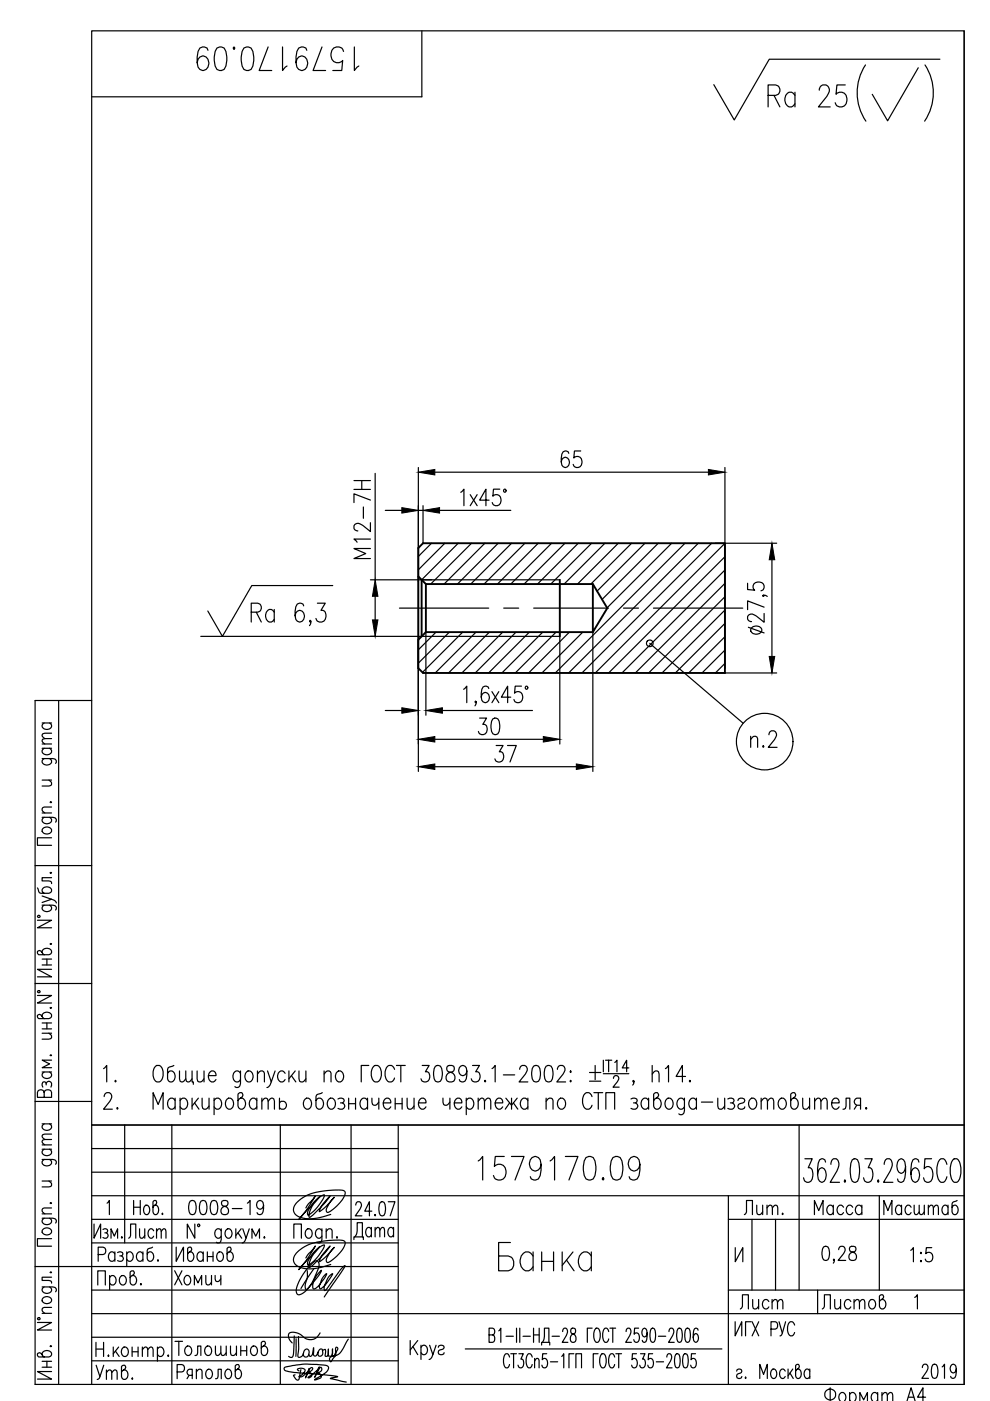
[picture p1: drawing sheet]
<svg xmlns="http://www.w3.org/2000/svg" width="210mm" height="297mm" viewBox="0 0 210 297" stroke-linecap="round" stroke-linejoin="round" font-family="sans-serif">
<defs><g id="words">
<text font-size="10.1" x="104.4" y="270.6">Банка</text>
<g font-size="8.8">
<text x="40.6" y="16.2">1579170.09</text>
<text x="100.2" y="251.5">1579170.09</text>
</g>
<text font-size="8.4" x="161.6" y="24">Ra 25</text>
<text font-size="7.9" x="163.7" y="135.8" transform="rotate(-90 163.7 135.8)">27,5</text>
<g font-size="7.1">
<text x="79.4" y="119.6" transform="rotate(-90 79.4 119.6)">М12-7Н</text>
<text x="100.2" y="157">30</text>
<text x="158" y="159.8">п.2</text>
<text x="73.7" y="263.9">Дата</text>
</g>
<g font-size="6.6">
<text x="117.8" y="100.2">65</text>
<text x="103.7" y="162.6">37</text>
<text x="26.1" y="263.9">Лист</text>
<text x="36" y="268.8">Иванов</text>
<text x="35.6" y="273.8">Хомич</text>
<text x="19" y="293.9">Утв.</text>
</g>
<g font-size="6.2">
<text x="38.8" y="258.6">0008-19</text>
<text x="156.6" y="258.6">Лит.</text>
<text x="171.4" y="258.6">Масса</text>
<text x="186.3" y="258.6">Масштаб</text>
<text x="155.6" y="278.7">Лист</text>
<text x="173.2" y="278.7">Листов</text>
<text x="36" y="288.6">Толошинов</text>
<text x="36.3" y="293.5">Ряполов</text>
</g>
<text font-size="5.7" x="173.6" y="298.1">Фоpмат А4</text>
</g></defs>
<g fill="none" stroke="#000" stroke-width=".25">
<path d="M89.4 6.5v14h-70M183.5 13.8a10.7 10.7 0 0 0 .1 11.9M194.7 14.4l-6.5 11.2-3.3-5.6M196.1 13.8a10.7 10.7 0 0 1-.1 11.9M199.3 12.6h-36.2l-7.4 12.8-4.4-7.5M204.4 6.5v287M88.7 99.1v64.5M153.7 99.1v42.6M79.5 100.4v22.5M81.7 108.2h3.5M88.7 108.2h1M89.7 107.2v8"/>
<path d="M91.5 115.2l-2.8 2.8M92.2 100.1h58M93.2 108.2h15.1M94.3 115.2l-5.6 5.6M97.2 115.2l-7.8 7.7M97.7 104.4l.7-.7v3.5M99.7 104.9l1.5 2.3M100 115.2l-8.7 8.6M101.2 104.9l-1.5 2.3M102.8 115.2l-8.6 8.6M103.7 106h-2l1.3-2.3v3.5M105.6 115.2l-8.6 8.6"/>
<path d="M106 103.7h-1.4l-.1 1.5a1.01 1.01 0 0 1 1.3-.2 1.01 1.01 0 0 1 .4 1.2 .95 .95 0 0 1-.8 1 .95 .95 0 0 1-1-.7M108.5 115.2l-8.7 8.6M111.3 115.2l-8.7 8.6M114.1 115.2l-8.6 8.6M116.9 115.2l-8.6 8.6M119.8 115.2l-8.7 8.6M122.6 115.2l-8.6 8.6M125.4 115.2l-8.6 8.6M128.3 115.2l-8.7 8.6M131.1 115.2l-8.7 8.6M133.9 115.2l-8.6 8.6M136.7 115.2l-10.1 10.1"/>
<path d="M139.6 115.2l-11.9 11.9M142.4 115.2l-13.7 13.7M145.2 115.2l-27.5 27.5M148.1 115.2l-27.5 27.5M150.9 115.2l-27.5 27.5M151.7 115.2h13M153.7 115.2l-27.5 27.5M153.7 118l-24.7 24.7M163.7 118.7v20.5M42.6 134.9h76.1M53.3 129.8h1.3a.97 .97 0 0 0 .8-1 .97 .97 0 0 0-.8-.9h-1.3v4M54.3 129.8l1.1 2.1"/>
<path d="M58.1 129.8l-.6-.6a1.37 1.37 0 0 0-1.2 1 1.37 1.37 0 0 0 .5 1.5l.3 .2h.4l.6-.6M58.1 129.2v2.7M64.4 128.5l-.2-.4-.4-.2-.8 .2a4.4 4.4 0 0 0-.3 3.2 .9 .9 0 0 0 .9 .6 .9 .9 0 0 0 .8-.6 1.25 1.25 0 0 0-.9-1.9l-.5 .2-.3 .4-.1 .6M65.9 131.7l-.1 .2-.2-.2 .2-.2a.86 .86 0 0 1-.2 1.1M67.3 127.9h1.7l-.9 1.5h.4a1.26 1.26 0 0 1 .5 1.8 1.26 1.26 0 0 1-1.9 .3l-.1-.4M70.5 124.1h-17.1l-6.2 10.8-3.1-5.4M78.5 122.9h40.2M79.5 126.4v5M84.7 128.9h18.9M90.3 134v17.6M92.4 134l-3.7 3.8M95.3 134l-6.6 6.6"/>
<path d="M98.1 134l-8.5 8.6M100.9 134l-8.6 8.7M103.8 134l-8.7 8.7M106.6 134l-8.7 8.7M106.8 128.9h3.2M109.4 134l-8.6 8.7M112.2 134l-8.6 8.7M113.1 128.9h15.9M115.1 134l-8.7 8.7M117.9 134l-8.6 8.7M118.7 134v23.8M120.7 134l-8.6 8.7"/>
<path d="M123.6 134l-8.7 8.7M125.7 134v29.6M132.2 128.9h3.2M137.8 136.4l19.8 16.9M138.5 128.9h19M153.7 120.9l-21.8 21.8M153.7 123.7l-19 19M153.7 126.5l-16.2 16.2M153.7 129.3l-13.3 13.4M153.7 132.2l-10.5 10.5M153.7 135l-7.7 7.7M153.7 137.8l-4.9 4.9"/>
<path d="M8.9 158.7h2M8.9 157.7h2M8.9 153.3h2M9.4 158.7l-.3 .2a.8 .8 0 0 0 .1 .9 .8 .8 0 0 0 .9 .2l.7-.3a.65 .65 0 0 0-.3-1M9.4 153.3a.66 .66 0 0 0-.5 .6 .66 .66 0 0 0 .5 .6 .91 .91 0 0 0 1.1 .1 .91 .91 0 0 0 .3-1.1l-.3-.2M10.9 156.6l-1.8 .1-.2 .5 .6 .5M10.9 155.5l-1.8 .1-.2 .4 .6 .6M12.4 148.5v145M19.4 148.5h-12v145h197M81.7 150.6h3.5M92.2 156.7h23M93.8 150.6h19.1"/>
<path d="M98.3 146.1l.7-.6v3.5M101 148.8l-.2 .2-.1-.2 .1-.2a.74 .74 0 0 1-.1 1M103.6 146a.75 .75 0 0 0-1.2-.4 3.3 3.3 0 0 0 0 3.2 .77 .77 0 0 0 1.2-.3 1 1 0 0 0 0-1.2 1 1 0 0 0-1.2-.3l-.4 .8M104.3 146.6l1.5 2.4M105.8 146.6l-1.5 2.4M108.3 147.8h-2l1.3-2.3v3.5M110.6 145.5h-1.4l-.1 1.5a1.02 1.02 0 0 1 1.3-.2 1.02 1.02 0 0 1 .4 1.2 .95 .95 0 0 1-.8 1 .95 .95 0 0 1-1-.7M153.7 140.7l-2 2h13M8.9 173.3l2.8 .1a.58 .58 0 0 1 .1 .9M8.9 160.8l2.8 .1a.58 .58 0 0 1 .1 1M8.9 172.4h2M8.9 165.4h2"/>
<path d="M9.1 175.7a1.06 1.06 0 0 1 1.1-.3 1.06 1.06 0 0 1 .7 .9 1.06 1.06 0 0 1-1.1 .5 1.06 1.06 0 0 1-.9-.9zM9.4 173.3l-.2 .1a.58 .58 0 0 0-.1 .9 1.06 1.06 0 0 0 1.1 .3 1.06 1.06 0 0 0 .7-.9l-.4-.4M9.4 160.8l-.2 .1a.58 .58 0 0 0-.1 1 1.06 1.06 0 0 0 1.1 .3 1.06 1.06 0 0 0 .7-.9l-.4-.5M10.4 165.4l.5 .6-.1 .5-1.9 .2M10.6 170.1l.2-.1 .1 .1-.1 .1zM10.9 177.6h-3v1.6h3M10.9 171.1l-1.8 .1-.2 .6 .6 .6M92.2 162.6h30M7.4 183.5h12M7.9 195.1h3l-3 1.6h3M7.9 188.3l.5 1 2 .1a.65 .65 0 0 0 .6-.6 .65 .65 0 0 0-.5-.7 .91 .91 0 0 0-1.1 0 .91 .91 0 0 0-.3 1.1l.3 .2M8 194.1h.4v.4h-.4z"/>
<path d="M8.9 191.9l2.8 .1a.58 .58 0 0 1 .1 .9M8.9 190l2 .7-2 .6M9.4 191.9l-.2 .1a.58 .58 0 0 0-.1 .9 1.06 1.06 0 0 0 1.1 .4 1.06 1.06 0 0 0 .7-.9l-.4-.5M10.6 185.1l.2-.2 .1 .2-.1 .1zM10.9 190.7l.6 .2 .4 .5M10.9 186.1h-2v.7l1.9 .1 .1 .4M7.4 208.5h12M7.9 211.1h3l-3 1.6h3M8 210.1h.4v.3h-.4zM8.9 202a1 1 0 0 1 1-1 1 1 0 0 1 1 1l-.5 .4h-2.2l-.3-.3v-.4l.5-.2 .2 .1 .8 .8M8.9 215.5a1 1 0 0 1 1-.9 1 1 0 0 1 1 .9l-.5 .5h-2.2l-.3-.4v-.3l.5-.2 .2 .1 .8 .8M8.9 203.3h2"/>
<path d="M8.9 204.6h2M8.9 219.1h2M8.9 216.9h2M8.9 218.1h2M9.9 203.3v1.3M9.9 216.9v1.2M10.4 219.1l.5 .5-.1 .6-1.9 .1M10.6 200.1l.2-.1 .1 .1-.1 .2zM10.6 213.7h.3l-.1 .1zM10.9 205.5h-3l3 1.6h-3M7.4 233.5h12M8.9 238.3h2"/>
<path d="M8.9 227.3h2M9.4 238.3l-.5 .4a1 1 0 0 0 1 1 1 1 0 0 0 1-1l-.4-.4M9.4 231.6a.73 .73 0 0 0-.7-.6 .73 .73 0 0 0-.8 .6v1.1h3v-1.1a.81 .81 0 0 0-.8-.6 .81 .81 0 0 0-.7 .6v1.1M9.4 227.3l-.3 .2a.8 .8 0 0 0 .1 .9 .8 .8 0 0 0 .9 .3l.7-.4a.65 .65 0 0 0-.3-1M9.8 229.7a.59 .59 0 0 1 .6-.5 .59 .59 0 0 1 .5 .5l-.1 .8M9.8 230l-.1-.5-.3-.2a.71 .71 0 0 0-.3 1.2M10.6 223.7l.2-.1 .1 .1zM10.9 224.8h-2l1.6 .8-1.6 .8h2M19.4 238.5h185M22 226.6l.6-.7v3.5M22.1 232.5l.3-.7 .2-.1h.6a1.09 1.09 0 0 1 .1 1.8l-1.3 1.7h1.8M24.5 229.1l.1 .1-.1 .2-.1-.2z"/>
<path d="M24.9 234.8l.1 .2-.1 .2-.1-.2zM26.4 238.5v25M32.5 235.2v-3.5l1 2.5 1.1-2.5v3.5M33 226.1l.3-.2a1.16 1.16 0 0 1 1.3 1.3 2.08 2.08 0 0 1-.8 2.2 1.16 1.16 0 0 1-1.3-1.3 2.39 2.39 0 0 1 .5-2zM36.4 238.5v55M36.9 225.9l-1.2 .5-.2 .3v2a.75 .75 0 0 0 .7 .7 .75 .75 0 0 0 .8-.5 1.16 1.16 0 0 0-.9-1.8l-.6 .5M37.1 233.3a.77 .77 0 0 0-.7-.5 .77 .77 0 0 0-.7 .5 1.16 1.16 0 0 0 .9 1.9l.5-.5M37.1 232.8v2.4M38.1 227.1l.1 2.1 .5 .2 .7-.7M38.2 233.3l.5-.5a1.2 1.2 0 0 1 1.1 .9 1.2 1.2 0 0 1-.4 1.3 .75 .75 0 0 1-1.2-.3M38.2 232.8v3.5M39.4 227.1l.1 2.1 .6 .2 .6-.7"/>
<path d="M40.7 227.1v2.3h.3v.5M40.7 232.8v2.4M41.3 233.8l.9 1.4M41.8 227.1l.1 2.1 .7 .2 .7-.7M42.1 232.8l-1.4 1.7M42.9 232.8l.1 2.2 .7 .2 .6-.7M43.3 227.1v2.3M44.2 228.1h1.6a.78 .78 0 0 0-.5-1 .78 .78 0 0 0-1 .5 1.16 1.16 0 0 0 1 1.8l.5-.5M44.3 232.8v2.4M45.4 233.3l.5-.5a1.2 1.2 0 0 1 1.1 .9 1.2 1.2 0 0 1-.4 1.3 .74 .74 0 0 1-1.2-.3M45.4 232.8v3.5M48.2 233a.74 .74 0 0 1 1.2 .3 1.16 1.16 0 0 1-.9 1.9 1.38 1.38 0 0 1-.3-2.2z"/>
<path d="M51 227.6a.78 .78 0 0 0-.7-.6 .78 .78 0 0 0-.8 .6 1.16 1.16 0 0 0 1 1.8l.5-.5M51 227.1v2.6l-.1 .5-.4 .4-.7-.2M51 232.8a1.2 1.2 0 0 1 1.1 .9 1.2 1.2 0 0 1-.4 1.3l-.3 .2a.77 .77 0 0 1-.9-.7v-2.5l.4-.3h.4l.2 .5-.1 .3-.9 .8M52.3 227.2a.74 .74 0 0 1 1.2 .4 1.16 1.16 0 0 1-.9 1.8 1.36 1.36 0 0 1-.3-2.2zM54.5 233.3l-.6-.5a1.18 1.18 0 0 0-1 .8 1.18 1.18 0 0 0 .2 1.2l.2 .2a.74 .74 0 0 0 1.2-.3M54.5 232.8v2.4M54.6 227.7l.7-.6 .6 .1 .2 .4v1.8M54.6 227.1v2.3M55.5 233.5l.7-.7 .5 .2 .2 2.2M55.5 232.8v2.4M56.7 227.1l.8 2.3 .8-2.3M56.9 233.5l.6-.7 .6 .2 .1 2.2"/>
<path d="M57.5 229.4l-.5 1-.4 .2M59.3 233.8a.86 .86 0 0 1 1.3 .1 .86 .86 0 0 1-.4 1.3h-.5l-.4-.4M59.3 232.8v2.4M59.4 238.5v55M60.5 227.6a.77 .77 0 0 0-.8-.6 .77 .77 0 0 0-.7 .6 1.16 1.16 0 0 0 .9 1.8l.6-.5M61.3 227.1v2.3M61.8 228.1l.9 1.3M62.6 227.1l-1.3 1.6M63.4 227.1l.1 2.1 .7 .2 .7-.7M64.7 233l.3-.2a1.2 1.2 0 0 1 1.1 .9 1.2 1.2 0 0 1-.4 1.3 .75 .75 0 0 1-1.2-.3 1.5 1.5 0 0 1 .2-1.7zM64.9 227.1v2.3M68.3 231.7l-1.2 .5-.1 .3v2a.75 .75 0 0 0 .7 .7 .75 .75 0 0 0 .8-.5 1.18 1.18 0 0 0-1-1.9l-.5 .5"/>
<path d="M68.7 227.7l.7-.6 .7 .1 .1 .4v1.8M68.7 227.1v2.3M69.8 233l.3-.2a1.2 1.2 0 0 1 1.1 .9 1.2 1.2 0 0 1-.5 1.3 .74 .74 0 0 1-1.2-.3 1.47 1.47 0 0 1 .3-1.7zM71.5 227.2a.74 .74 0 0 1 1.2 .4 1.16 1.16 0 0 1-.9 1.8 1.36 1.36 0 0 1-.3-2.2zM71.7 233a.84 .84 0 0 1 1.3 .3l-.4 .5h-.4M72.6 233.8a.68 .68 0 0 1 .5 .7 .68 .68 0 0 1-.5 .7l-.9-.2M73.9 234h1.5M73.9 232.8v2.4M74.4 238.5v55M75.4 232.8v2.4M77.9 233.3a.77 .77 0 0 0-.7-.5 .77 .77 0 0 0-.7 .5 1.16 1.16 0 0 0 .9 1.9l.5-.5M77.9 232.8v2.4"/>
<path d="M78.2 225.9h-1.6v3.5M78.9 232.8v.9l.1 .5 .3 .1 .6-.1 .4-.5M79.3 226.1l.2-.2a1.17 1.17 0 0 1 1.4 1.3 2.11 2.11 0 0 1-.8 2.2 1.17 1.17 0 0 1-1.4-1.3 2.43 2.43 0 0 1 .6-2zM80.3 232.8v2.4M81.3 233.8h1.6a.78 .78 0 0 0-.5-.9 .78 .78 0 0 0-1 .4 1.16 1.16 0 0 0 .9 1.9l.6-.5M83.7 226.7a.93 .93 0 0 0-1-.8 .93 .93 0 0 0-.9 .8 2.19 2.19 0 0 0 .7 2.7 .97 .97 0 0 0 1.2-.8M83.8 234h1.5M83.8 232.8v2.4M84.1 225.9h1.8M84.4 238.5v55M85 225.9v3.5M85.3 232.8v2.4"/>
<path d="M86.3 232.8l.2 2.2 .6 .2 .7-.7M87.8 232.8v2.4M88.7 233.8h1.6a.77 .77 0 0 0-.5-.9 .77 .77 0 0 0-.9 .4 1.16 1.16 0 0 0 .9 1.9l.5-.5M89.5 225.9h1.5l-.8 1.3h.4a1.11 1.11 0 0 1 .4 1.6 1.11 1.11 0 0 1-1.6 .3l-.1-.4M92.3 226.1l.4-.2 .7 .2a3.3 3.3 0 0 1 0 3.1l-.4 .2-.7-.2a3.3 3.3 0 0 1 0-3.1zM93.9 232.8v.9l.2 .5 .2 .1h.4l.7-.6M94.9 226.1a.79 .79 0 0 0 .2 1.1 1.24 1.24 0 0 1 1.2 .7 1.24 1.24 0 0 1-.1 1.3 1.04 1.04 0 0 1-1.6-.4 1.04 1.04 0 0 1 .8-1.4l.5-.2a.71 .71 0 0 0 .4-.7 .71 .71 0 0 0-.5-.6zM95.4 232.8v2.4M96.3 233.8h1.6a.77 .77 0 0 0-.5-.9 .77 .77 0 0 0-.9 .4 1.16 1.16 0 0 0 .9 1.9l.5-.5M98.9 233.3l.5-.5a1.2 1.2 0 0 1 1.1 .9 1.2 1.2 0 0 1-.4 1.3 .74 .74 0 0 1-1.2-.3M98.9 232.8v3.5M99 227.1a.92 .92 0 0 1-.9 1 1.11 1.11 0 0 1-.9-1.2 1.11 1.11 0 0 1 1-1l.4 .2a2.97 2.97 0 0 1 0 3.1 .74 .74 0 0 1-1.2-.3"/>
<path d="M100.2 225.9h1.5l-.8 1.3h.4a1.1 1.1 0 0 1 .4 1.6 1.1 1.1 0 0 1-1.6 .3l-.2-.4M101.4 233.5l.7-.7 .5 .2 .1 2.2M101.4 232.8v2.4M102.7 233.5l.7-.7 .5 .2 .2 2.2M102.9 229.1l.1 .1-.1 .2-.2-.2zM104.3 226.6l.7-.7v3.5M105 233.8h1.6a.77 .77 0 0 0-.5-.9 .77 .77 0 0 0-1 .4 1.16 1.16 0 0 0 1 1.9l.5-.5M106.7 227.9h2.4M107.3 232.8l1.2 1.5 1.2-1.5M108.1 233.8l-1 1.4M108.5 232.8v2.4M108.8 233.8l1 1.4"/>
<path d="M110.2 226.7l.3-.6 .8-.2a1.08 1.08 0 0 1 .1 1.8l-1.3 1.7h1.8M111.9 233.3l-.5-.5a1.18 1.18 0 0 0-1.1 .8 1.18 1.18 0 0 0 .3 1.2l.1 .2a.74 .74 0 0 0 1.2-.3M111.9 232.8v2.4M113.1 226.1l.7-.2a1.69 1.69 0 0 1 .8 2l-.1 .8-.3 .5-.7 .2a1.69 1.69 0 0 1-.8-2l.2-.8zM115.8 226.1l.7-.2a1.69 1.69 0 0 1 .8 2l-.2 .8-.2 .5-.7 .2a1.69 1.69 0 0 1-.8-2l.1-.8zM115.8 233.5l.7-.7 .6 .2 .2 .3v1.9M115.8 232.8v2.4M118.2 226.7l.3-.6 .8-.2a1.08 1.08 0 0 1 .1 1.8l-1.3 1.7h1.8M118.6 233l.3-.2a1.2 1.2 0 0 1 1.1 .9 1.2 1.2 0 0 1-.5 1.3 .74 .74 0 0 1-1.2-.3 1.47 1.47 0 0 1 .3-1.7zM121 227.1l.1 .1-.1 .2-.1-.2zM121 229.1l.1 .1-.1 .2-.1-.2zM125 227.4h2.4"/>
<path d="M125 229.2h2.4M125.5 232.5a.93 .93 0 0 0-.9-.9 .93 .93 0 0 0-.9 .9 2.2 2.2 0 0 0 .6 2.7 1 1 0 0 0 1.2-.9M125.9 231.7h1.9M126.2 225.9v3M126.9 231.7v3.5M127.9 224.8v2.4M127.9 227.6h5.4M128.4 224.8h1.3M128.4 235.2v-3.5h1.9v3.5M129 224.8v2.4M130.1 228.6l.1-.3 .2-.2h.4l.3 .2a.87 .87 0 0 1-.2 1l-.9 1.2h1.3M130.3 225.3l.5-.5v2.4"/>
<path d="M133.3 226.4h-1.4l1-1.6v2.4M133.8 233a.83 .83 0 0 1 1.3 .3l-.4 .5h-.4M134.4 229.2l-.1 .2-.2-.2 .2-.1a.72 .72 0 0 1-.2 1M134.7 233.8a.68 .68 0 0 1 .6 .7 .68 .68 0 0 1-.6 .7l-.9-.2M137.5 233.3l-.5-.5a1.17 1.17 0 0 0-1.1 .8 1.17 1.17 0 0 0 .3 1.2l.1 .2a.74 .74 0 0 0 1.2-.3M137.5 232.8v2.4M138.3 227.7l.6-.6 .7 .1 .1 2.2M138.3 225.9v3.5M139.1 232.8a1.2 1.2 0 0 1 1.1 .9 1.2 1.2 0 0 1-.4 1.3l-.3 .2a.77 .77 0 0 1-.9-.7v-2.5l.4-.3h.4l.3 .5-.2 .3-.9 .8M141.1 226.6l.6-.7v3.5M141.4 233a.74 .74 0 0 1 1.2 .3 1.16 1.16 0 0 1-.9 1.9 1.38 1.38 0 0 1-.3-2.2zM145.1 233.3a.77 .77 0 0 0-.7-.5 .77 .77 0 0 0-.7 .5 1.16 1.16 0 0 0 .9 1.9l.5-.5"/>
<path d="M145.1 232.8v2.7l-.1 .5-.4 .3-.7-.1M145.4 228.2h-2l1.3-2.3v3.5M146.3 229.1l.1 .1-.1 .2-.2-.2zM147.7 233.3l-.6-.5a1.17 1.17 0 0 0-1 .8 1.17 1.17 0 0 0 .2 1.2l.2 .2a.75 .75 0 0 0 1.2-.3M147.7 232.8v2.4M148.7 233.7h2.4M152.2 232.8l.1 2.2 .7 .2 .6-.7M153.6 232.8v2.4M154.3 233a.83 .83 0 0 1 1.3 .3l-.3 .5h-.4M155.3 233.8a.68 .68 0 0 1 .5 .7 .68 .68 0 0 1-.5 .7l-1-.2M156.5 233.3a.77 .77 0 0 1 .7-.5 .77 .77 0 0 1 .7 .5l-.4 .5-.6 .2a.63 .63 0 0 0-.3 1 .84 .84 0 0 0 1.3-.3M159.1 233l.3-.2a1.2 1.2 0 0 1 1.1 .9 1.2 1.2 0 0 1-.4 1.3 .74 .74 0 0 1-1.2-.3 1.47 1.47 0 0 1 .2-1.7z"/>
<path d="M161.4 233.5l.7-.7 .5 .2 .1 2.2M161.4 232.8v2.4M162.7 233.5l.7-.7 .5 .2 .2 2.2M165.4 233l.3-.2a1.2 1.2 0 0 1 1 .9 1.2 1.2 0 0 1-.4 1.3 .74 .74 0 0 1-1.2-.3 1.47 1.47 0 0 1 .3-1.7zM168.2 232.8a1.2 1.2 0 0 1 1.1 .9 1.2 1.2 0 0 1-.4 1.3 .72 .72 0 0 1-.8 .1 .72 .72 0 0 1-.4-.6v-2.5l.4-.3h.4l.2 .5-.1 .3-.9 .8M169.4 238.5v35M170.2 232.8l.1 2.2 .7 .2 .7-.7M171.7 232.8v2.4M172.7 233.5l.7-.7 .5 .2 .2 2.2M172.7 232.8v2.4M174.1 233.5l.6-.7 .5 .2 .2 2.2M176.3 233.8h1.6a.77 .77 0 0 0-.5-.9 .77 .77 0 0 0-.9 .4 1.16 1.16 0 0 0 .9 1.9l.5-.5"/>
<path d="M178.7 235.2l.5-.2 .2-2.2h.8v2.4M181.7 234.3l-.6 .9M182.5 234.3h-.8a.8 .8 0 0 1-.6-.7 .8 .8 0 0 1 .6-.8h.8v2.4M183.7 234.8l.1 .2-.1 .2-.2-.2zM8.9 258.3l2.8 .1 .2 .3-.1 .6M8.9 245.8l2.8 .1 .2 .4-.1 .6M8.9 257.4h2M8.9 250.4h2M8.9 243.7h2M8.9 242.7h2M9.4 258.3l-.5 .4a1 1 0 0 0 1 1 1 1 0 0 0 1-1l-.4-.4M9.4 245.8l-.5 .5a1 1 0 0 0 1 .9 1 1 0 0 0 1-.9l-.4-.5"/>
<path d="M9.4 243.7a.66 .66 0 0 0-.5 .6 .66 .66 0 0 0 .5 .6 .91 .91 0 0 0 1.1 .1 .91 .91 0 0 0 .3-1.1l-.3-.2M10.4 250.4l.5 .6-.1 .5-1.9 .1M10.6 255.1h.3l-.1 .1zM10.9 256.1l-1.8 .1-.2 .6 .6 .6M10.9 241.6l-1.8 .1-.2 .5 .6 .5M10.9 240.4l-1.8 .2-.2 .4 .6 .6M19.4 253.5h185M19.4 248.5h65M19.4 243.5h65M19.4 258.5h65M19.9 259.5v3l1.4-3v3M22.7 255.1l.5-.6v3"/>
<path d="M28.3 254.5v3M28.3 256h1.4M29.7 254.5v3M30.7 255.7l.2-.2a1.05 1.05 0 0 1 .9 .8 1.05 1.05 0 0 1-.4 1.1l-.5 .1a1.28 1.28 0 0 1-.2-1.8zM32.8 255.5a1.05 1.05 0 0 1 .9 .8 1.05 1.05 0 0 1-.4 1.1l-.2 .1a.59 .59 0 0 1-.7-.6v-2.1l.3-.3 .4 .2a.74 .74 0 0 1-.5 1l-.2 .3M41.3 259.5v3l-1.6-3v3M66.3 255.5l-1.3 1.2-1.7 1.9 1.6-1.9 2-3.1-1.6 1.8-.5 .7M67.7 253.7a8.5 8.5 0 0 0-2.5 3.3l.1 .6a7.9 7.9 0 0 0 3.5-4.3h-.1a5.7 5.7 0 0 0-3.2 4.7l.2 .1 .6-.5 1.5-1.5 2.2-2.5-1 1.1a4.3 4.3 0 0 0-1.3 2.2 15.2 15.2 0 0 0 3.2-3.1 5.5 5.5 0 0 0-1.7 3 .37 .37 0 0 0 .3 .3 .37 .37 0 0 0 .4-.2 6.4 6.4 0 0 0 3.3-4.1l-.4-.4a16.5 16.5 0 0 0-8.1 1.3 3.7 3.7 0 0 0-2.5 2.8 2.48 2.48 0 0 0 2.6 1.9 12.4 12.4 0 0 0 5.3-.9M75.4 255.5l.1-.4a.66 .66 0 0 1 1-.1 .66 .66 0 0 1 0 .9l-1.2 1.9h1.4M78.8 256.8h-1.5l1-2v3M80.6 254.9l.5-.1a1.56 1.56 0 0 1 .6 1.7l-.3 1.1-.5 .2a1.56 1.56 0 0 1-.6-1.7zM82.3 254.8h1.4l-1 3"/>
<path d="M154.4 258.5h50M154.4 253.5v40M159.4 258.5v15M164.4 258.5v15M170.7 245.7h1.5l-.8 1.9h.4a2.25 2.25 0 0 1 .1 2.8 .92 .92 0 0 1-1 .2 .92 .92 0 0 1-.5-.9M175 246.4l-.1-.5-.4-.2-.7 .2a7.3 7.3 0 0 0-.3 4.1l.3 .4 .5 .3a1.83 1.83 0 0 0 0-3.1l-.5 .2-.3 .5-.2 .7M176.2 246.9a1.02 1.02 0 0 1 1.1-1.2 1.86 1.86 0 0 1 .1 2.6l-1.4 2.4h2M179.1 250.2l.2 .2-.2 .3-.1-.3zM180.7 245.9l.4-.2 .7 .2a6.1 6.1 0 0 1 0 4.5l-.4 .3-.7-.3a6.1 6.1 0 0 1 0-4.5zM183.4 245.7h1.5l-.8 1.9h.4a2.25 2.25 0 0 1 .1 2.8 .92 .92 0 0 1-1 .2 .92 .92 0 0 1-.5-.9M186.2 250.2l.1 .2-.1 .3-.1-.3zM186.4 253.5v20"/>
<path d="M187.5 246.9a1.03 1.03 0 0 1 1.1-1.2 1.47 1.47 0 0 1 .4 1.9l-1.7 3.1h2M192 247.3l-.4 1.2-.6 .3a1.83 1.83 0 0 1 0-3.1l.6 .2a5.5 5.5 0 0 1 0 4.5l-.7 .3-.5-.3-.1-.4M194.8 246.4l-.1-.5-.4-.2-.7 .2a7.3 7.3 0 0 0-.3 4.1l.3 .4 .5 .3a1.83 1.83 0 0 0 0-3.1l-.5 .2-.3 .5-.2 .7M197.5 245.7h-1.4l-.1 2.1a.86 .86 0 0 1 1.4-.2 2.56 2.56 0 0 1 0 2.8 .92 .92 0 0 1-1.1 .2 .92 .92 0 0 1-.5-.9M200.8 246.9l-.2-.5a.94 .94 0 0 0-1.1-.7 3.9 3.9 0 0 0 0 5 1.12 1.12 0 0 0 1.3-1.2M202 245.9l.3-.2a1.12 1.12 0 0 1 1.3 1.2 3.8 3.8 0 0 1-.7 3.8 1.12 1.12 0 0 1-1.3-1.2 4.7 4.7 0 0 1 .4-3.6zM7.4 268.5h77M8 279.4h.4v.4h-.4zM8.9 272.9l2.8 .1a.58 .58 0 0 1 .1 .9M8.9 278.5h2M9.1 260.7a1.06 1.06 0 0 1 1.1-.3 1.06 1.06 0 0 1 .7 .9 1.06 1.06 0 0 1-1.1 .5 1.06 1.06 0 0 1-.9-.9zM9.1 275.2a1.06 1.06 0 0 1 1.1-.3 1.06 1.06 0 0 1 .7 .9 1.06 1.06 0 0 1-1.1 .6 1.06 1.06 0 0 1-.9-.9z"/>
<path d="M9.4 272.9l-.2 .1a.58 .58 0 0 0-.1 .9 1.06 1.06 0 0 0 1.1 .3 1.06 1.06 0 0 0 .7-.9l-.4-.4M10.6 269.8l.2-.2 .1 .2-.1 .1zM10.9 262.6h-3v1.6h3M10.9 277.2l-1.8 .1-.2 .6 .6 .6M10.9 270.8h-2v.7l1.9 .1 .1 .5M19.4 278.5h185M19.4 273.5h65M19.4 263.5h65M20.7 272.4v-3h1.6v3M20.8 266h1a.81 .81 0 0 0 .6-.8 .81 .81 0 0 0-.6-.8h-1v3M21.8 260.7a.61 .61 0 0 1 1 .2l-.3 .5h-.3M22.5 261.4a.61 .61 0 0 1 .4 .6 .61 .61 0 0 1-.4 .5l-.7-.1"/>
<path d="M23.2 270.9l.5-.5a1 1 0 0 1 .9 1 1 1 0 0 1-.9 1l-.5-.4M23.2 270.4v3M23.5 262.5v-2l.7 1.6 .7-1.6v2M24.4 265.8a.66 .66 0 0 0-.7-.4 .66 .66 0 0 0-.6 .4 .91 .91 0 0 0 0 1.2 .91 .91 0 0 0 1 .3l.3-.3M24.4 265.4v2M24.9 265.6a.71 .71 0 0 1 1.2 .2l-.1 .3-.6 .2M25.6 270.6a.8 .8 0 0 1 1 .1 .8 .8 0 0 1 .2 .9 .8 .8 0 0 1-.9 .8 1.18 1.18 0 0 1-.3-1.8zM25.7 266.3a.59 .59 0 0 1 .5 .5 .59 .59 0 0 1-.5 .6l-.8-.1M26.9 265.8l.4-.4a1 1 0 0 1 1 1 1 1 0 0 1-1 1l-.4-.4M26.9 265.4v3M28 270.4a1 1 0 0 1 1 1 1 1 0 0 1-1 1l-.4-.5v-2.2l.3-.3h.4l.2 .5-.1 .3-.8 .7M29.9 272.2v.2l-.1-.1z"/>
<path d="M30.3 265.8l-.5-.4a1 1 0 0 0-.9 1 1 1 0 0 0 .9 1l.5-.4M30.3 265.4v2M32.4 264.4l-1.1 .4-.1 2a.65 .65 0 0 0 .6 .6 .65 .65 0 0 0 .7-.4 1.01 1.01 0 0 0-.8-1.6l-.5 .4M46.9 260.9l-.2-.2a.65 .65 0 0 0-1.1 .2 1.01 1.01 0 0 0 .9 1.6l.4-.4M46.9 260.5l-.1 2.7-.3 .3-.6-.1M48 260.7a.64 .64 0 0 1 1.1 .2 1.01 1.01 0 0 1-.8 1.6 1.19 1.19 0 0 1-.3-1.8zM50 260.5v2M51.1 260.5l-1.1 1.5M51.5 260.5l.7 2 .7-2M53.4 262.5v-2l.8 1.6 .8-1.6v2M56 262.2l.2 .2-.2 .1-.1-.1zM62.3 262.5v-3h1.6v3"/>
<path d="M65 260.7a.65 .65 0 0 1 1.1 .2 1.01 1.01 0 0 1-.8 1.6 1.19 1.19 0 0 1-.3-1.8zM65.2 269.4a6.3 6.3 0 0 1-.5 3.1v.4a.34 .34 0 0 0 .3 .5 11.1 11.1 0 0 0 2.6-5.4v-.1a.63 .63 0 0 0-.5-.6 .63 .63 0 0 0-.7 .4 10.8 10.8 0 0 0-3.6 6.1v.1a.63 .63 0 0 0 .4 .6 .63 .63 0 0 0 .7-.1l1.5-1.2 2.1-2.7 .6-1.2a4.2 4.2 0 0 0-1.7 3.9 1.69 1.69 0 0 0 1.6-1.1l1-1.5a.37 .37 0 0 0 .2-.5 3.9 3.9 0 0 0-1.4 3.1h.1a6.1 6.1 0 0 0 2.4-2.7l.2-.4a4.3 4.3 0 0 0-1.7 3.5h.1l.3-.2 2.9-4.1 1.1-1-.9 1.5-3.6 5.2M66.3 266.1l-1.3 1.2-1.7 1.9 1.6-1.9 2-3.1-1.6 1.8-.5 .7M66.5 269.1l-2.7 4.1M67.7 264.3a8.4 8.4 0 0 0-2.5 3.3v.2a.29 .29 0 0 0 0 .3 .29 .29 0 0 0 .2 .1 8.6 8.6 0 0 0 3.4-4.2l-.1-.1a5.5 5.5 0 0 0-3.1 4.8l.7-.4 1.9-1.9 1.8-2.2-1 1.1a4.4 4.4 0 0 0-1.3 2.2 15.2 15.2 0 0 0 3.2-3 5.5 5.5 0 0 0-1.7 2.9 .37 .37 0 0 0 .3 .3 .37 .37 0 0 0 .4-.2 6.3 6.3 0 0 0 3.3-4.1l-.4-.4a15.6 15.6 0 0 0-8.6 1.5 3.3 3.3 0 0 0-2 2.8 2.89 2.89 0 0 0 3.1 1.7 13.3 13.3 0 0 0 4.8-.9M68.3 260.9l-.3-.2a.64 .64 0 0 0-1 .2 1.01 1.01 0 0 0 .8 1.6l.5-.4M68.3 260.5l-.2 2.7-.3 .3-.6-.1M69.2 261.1l.5-.6 .6 .2 .1 1.8M69.2 260.5v2M154.4 273.5h50M155.9 264.5v3l1.6-3v3M174.6 264.4l.6-.2a1.46 1.46 0 0 1 .7 1.8l-.4 1.1-.5 .1a1.46 1.46 0 0 1-.7-1.7z"/>
<path d="M176.9 267.1l-.1 .1-.1-.1 .1-.1a.65 .65 0 0 1-.1 .8M177.8 265l.2-.6 .7-.2a.93 .93 0 0 1 .1 1.6l-1.1 1.4h1.6M180.2 264.4a.68 .68 0 0 0 .2 1 .98 .98 0 0 1 1.2 .7 .98 .98 0 0 1-.6 1.1 .87 .87 0 0 1-1-.6 .87 .87 0 0 1 .7-1.1l.4-.1a.61 .61 0 0 0 .4-.6 .61 .61 0 0 0-.5-.6zM193.1 265.1l.6-.6v3M193.9 275.1l.6-.6v3M195.3 265.5l.1 .2-.1 .1-.2-.1zM195.3 267.2l.1 .2-.1 .1-.2-.1zM197.5 264.5h-1.1l-.1 1.3a.87 .87 0 0 1 1.1-.2 .87 .87 0 0 1 .4 1.1 .82 .82 0 0 1-.7 .8 .82 .82 0 0 1-.9-.5M7.9 280.4h3l-3 1.6h3M8.9 287.2a1 1 0 0 1 1-.9 1 1 0 0 1 1 .9l-.5 .5h-2.2l-.3-.3v-.4l.5-.2 .2 .1 .8 .8M8.9 288.6h2M8.9 289.9h2"/>
<path d="M9.9 288.6v1.3M10.6 285.4h.3l-.1 .1zM10.9 290.8h-3l3 1.6h-3M19.4 293.5v-287h185v287M19.4 288.5h65M19.4 283.5h65M20.4 284.6v3M20.4 286h1.6M22 284.6v3M24 285.6v2M25.2 285.6l-1.2 1.4M26.1 285.7l.2-.1a1 1 0 0 1 .9 1 1 1 0 0 1-.9 1 1.18 1.18 0 0 1-.2-1.9z"/>
<path d="M28 285.6v2M29.3 285.6v2M30.2 286.2l.6-.6 .4 .1 .1 1.9M30.2 285.6v2M31.3 286.2l.6-.6 .5 .1 .1 1.9M33.4 286l.2-.3a.8 .8 0 0 1 .9 .1 .8 .8 0 0 1 .3 .9 .8 .8 0 0 1-1 .9l-.4-.4M33.4 285.6v3M62.4 283.2l-.1 2.9a1.68 1.68 0 0 1-.4 1.7l-.7-.2M62.8 283.8l-.1 3.8M63.3 283.4v2.5l-.1 1.2a.46 .46 0 0 0 0 .6 .46 .46 0 0 0 .7-.1l.3-.4a1.07 1.07 0 0 1 .9-1.2l.2 .1a1.04 1.04 0 0 1 0 1.4 .58 .58 0 0 1-.8 .1 .58 .58 0 0 1-.2-.7M63.4 290.7l-.3-.3a.97 .97 0 0 1 1.6 .2l-.5 .8-.8 .4 .1 .1a2.73 2.73 0 0 0 2-1.6l.1-.2-.8 2 .2-.6a1.91 1.91 0 0 1 1.1-1.6l.1 .1a.8 .8 0 0 1-.8 .9 .61 .61 0 0 1 .7 .7 .61 .61 0 0 1-.8 .5v-.1a6.8 6.8 0 0 0 2.4-2.2l-1 2.2 1.1-2a.31 .31 0 0 1 .5 .1 .31 .31 0 0 1-.1 .4l-.4 .4-.6 .2 .6 .1 .2 .3a.54 .54 0 0 1 .1 .6 .54 .54 0 0 1-.6 .3l-.8 .2 2.4-1.6 .4-.6a.67 .67 0 0 0 0-.8 .67 .67 0 0 0-.8-.2 19.2 19.2 0 0 0-8.4 .6 .51 .51 0 0 0 .5 .7l1.6 .3 9 .8 .2 .1-1.6 .4 3.4 .7M63.8 290.4l-.3 1.5a.46 .46 0 0 1-.1 .5 .46 .46 0 0 1-.5 .2l-.7-.9 .4-.2"/>
<path d="M67.5 286.7a.56 .56 0 0 0 .3 .9 .56 .56 0 0 0 .6-.8v-.3a.43 .43 0 0 0-.4-.5 .43 .43 0 0 0-.4 .4l-.1 .2a.89 .89 0 0 1-.8 .9 1.01 1.01 0 0 1-.2-1.2v-.6a2.36 2.36 0 0 1-.7 1.9l-.3-.5M67.9 282.6a2.3 2.3 0 0 1-4.1 .4 2.05 2.05 0 0 0-2.6-.2v.9l.8 1M73.9 283.9l-.7 1.2a3.4 3.4 0 0 1-2 2.3 1.34 1.34 0 0 0-1.3 .6v.5a.23 .23 0 0 0 .2 .2 .23 .23 0 0 0 .3-.2l.3-.6a1.81 1.81 0 0 0 .4-1.9 .29 .29 0 0 1 .5-.3 .28 .28 0 0 1-.1 .5l-.3 .6a.56 .56 0 0 1-.7 .7v-1.5v.9a.47 .47 0 0 1-.3 .6 .47 .47 0 0 1-.6-.3v-1.2v1.3l-.2 .2a.28 .28 0 0 1-.4 .1 .28 .28 0 0 1 0-.4v-1.1l-.6 .2M87 284.2v3M87.5 285.5l1.1 1.7M88.6 284.2l-1.6 2M89.3 285.7l.4-.5a1 1 0 0 1 .9 1 1 1 0 0 1-.9 1l-.4-.4M89.3 285.2v3M91.1 285.2l.7 2 .7-2M91.8 287.2l-.3 .6-.5 .4M92.9 285.7a.66 .66 0 0 1 .6-.5 .66 .66 0 0 1 .7 .5l-.1 .2-.8 .3a.56 .56 0 0 0-.3 .9 .73 .73 0 0 0 1.2-.3M98.6 286h54.5"/>
<path d="M103.7 283h.8a.92 .92 0 0 1 0 1.6h-.8v-3h.8a.8 .8 0 0 1 0 1.4M105.7 282.2l.5-.6v3M107.3 283.3h1.5M108 287.7l-.1-.3a.58 .58 0 0 0-.6-.4 2.36 2.36 0 0 0 0 3 .67 .67 0 0 0 .7-.7M108.3 287h1.2M108.9 287v3M109.5 281.6v3M110 287h1l-.6 1.2h.3a1.2 1.2 0 0 1-.2 1.8 .56 .56 0 0 1-.7-.6M110.2 281.6v3M110.9 283.3h1.5M112.8 287.7a.61 .61 0 0 0-.6-.7 .61 .61 0 0 0-.6 .7l-.1 .5a2.1 2.1 0 0 0 .6 1.8 .67 .67 0 0 0 .7-.7M113.1 281.6v3"/>
<path d="M113.1 283h1.2M113.3 288.6l.5-.6 .4 .2 .1 1.8M113.3 288v2M114.3 281.6v3M114.8 285.2v-.6h1.8v.6M115 284.6a3.9 3.9 0 0 0 .4-3h1v3M115.9 287h-.8l-.1 1.3a.53 .53 0 0 1 .8-.1 1.3 1.3 0 0 1-.2 1.8 .55 .55 0 0 1-.7-.6M116.7 288.7h1.5M117.1 283.3h1.5M119.1 287.6l.4-.6v3M119.3 282.3l.1-.4 .2-.3h.4l.2 .3a1.39 1.39 0 0 1-.1 1.3l-.9 1.4h1.2M121.1 281.7a.85 .85 0 0 0 .8 1.3 .9 .9 0 0 1 .2 1 .9 .9 0 0 1-.8 .6 1.03 1.03 0 0 1-.4-1.1 1.03 1.03 0 0 1 .9-.8 .61 .61 0 0 0 .2-.8 .61 .61 0 0 0-.9-.2z"/>
<path d="M121.7 287h-1.1v3M122.1 290v-3h1.2v3M125.6 281.6h-1.1v3M126.2 281.7l.2-.1a.69 .69 0 0 1 .8 .7v1.6a.6 .6 0 0 1-.3 .6 .6 .6 0 0 1-.7 0 2.64 2.64 0 0 1 0-2.8zM126.8 287h-1v3M127.5 287.2l.2-.2a.67 .67 0 0 1 .7 .7v1.6a.6 .6 0 0 1-.2 .6 .6 .6 0 0 1-.7 0 2.67 2.67 0 0 1 0-2.7zM129.1 282.3a.61 .61 0 0 0-.6-.7 .61 .61 0 0 0-.6 .7v1.6a.6 .6 0 0 0 .3 .6 .6 .6 0 0 0 .6 0l.3-.6M129.3 281.6h1.2M129.9 281.6v3M130.3 287.7l-.1-.3a.58 .58 0 0 0-.6-.4 2.36 2.36 0 0 0 0 3 .67 .67 0 0 0 .7-.7M130.6 287h1.2M131.2 287v3"/>
<path d="M132.7 282.3v-.1a.57 .57 0 0 1 .7-.6l.3 .3a1.39 1.39 0 0 1-.2 1.3l-.8 1.4h1.2M134.9 287h-.8l-.1 1.3a.53 .53 0 0 1 .9-.1 1.3 1.3 0 0 1-.3 1.8 .55 .55 0 0 1-.7-.6M135.4 281.6h-.9v1.3a.53 .53 0 0 1 .8-.2 1.33 1.33 0 0 1-.2 1.9 .57 .57 0 0 1-.7-.6M135.8 287h.9l-.5 1.2h.3a1.2 1.2 0 0 1-.2 1.8 .55 .55 0 0 1-.7-.6M137.2 282.6l-.1 .4-.4 .5a1.02 1.02 0 0 1-.6-1 1.02 1.02 0 0 1 .6-.9l.2 .1a3.3 3.3 0 0 1 0 2.8l-.4 .1-.2-.1-.1-.3M138.1 281.7l.4-.1a1.67 1.67 0 0 1 .5 1.7l-.3 1.2-.4 .1a1.65 1.65 0 0 1-.5-1.7zM138.4 287h-.9l-.1 1.3a.53 .53 0 0 1 .9-.1 1.32 1.32 0 0 1-.3 1.8 .55 .55 0 0 1-.6-.6M139.1 288.7h1.6M139.6 283.3h1.5M141.4 287.7l.1-.4 .2-.3h.4l.2 .3a1.37 1.37 0 0 1-.1 1.3l-.9 1.4h1.2M141.8 282.3v-.1a.56 .56 0 0 1 .7-.6l.3 .3a1.39 1.39 0 0 1-.2 1.3l-.8 1.4h1.1M143.3 287.2l.4-.2a1.65 1.65 0 0 1 .5 1.7l-.2 1.2-.5 .1a1.67 1.67 0 0 1-.5-1.7z"/>
<path d="M143.7 281.7l.4-.1a1.65 1.65 0 0 1 .6 1.7l-.3 1.2-.4 .1a1.67 1.67 0 0 1-.5-1.7zM145 287.2l.4-.2a1.65 1.65 0 0 1 .5 1.7l-.2 1.2-.5 .1a1.67 1.67 0 0 1-.5-1.7zM145.4 281.7l.5-.1a1.65 1.65 0 0 1 .5 1.7l-.3 1.2-.4 .1a1.67 1.67 0 0 1-.5-1.7zM147.5 287h-.9l-.1 1.3a.52 .52 0 0 1 .9-.1 1.31 1.31 0 0 1-.3 1.8 .55 .55 0 0 1-.7-.6M148 282l-.1-.3-.4-.1a1.89 1.89 0 0 0-.5 2l.1 .6 .4 .4a1.02 1.02 0 0 0 .6-.9 1.02 1.02 0 0 0-.6-1l-.4 .5-.1 .4M155.9 280.2v3l1.4-3v3M156.2 290.7a.56 .56 0 0 1 .5-.5 .56 .56 0 0 1 .6 .5l-.3 .4-.5 .2a.6 .6 0 0 0-.2 .8 .61 .61 0 0 0 1-.3M158.1 292v.3zM159.3 280.2h-1.2v3M159.5 280.2l1.4 3M160.9 280.2l-1.4 3M161.1 292.3v-3l.8 2.1 .8-2.1v3"/>
<path d="M163.5 281.8h.9a.85 .85 0 0 0 .5-.8 .85 .85 0 0 0-.5-.8h-.9v3M163.7 290.4l.2-.1a1.05 1.05 0 0 1 .8 .7 1.05 1.05 0 0 1-.3 1.1l-.5 .2a1.26 1.26 0 0 1-.2-1.9zM165.2 280.2l.7 2.5M166.5 290.7l-.4-.4a1.05 1.05 0 0 0-.9 .7 1.05 1.05 0 0 0 .4 1.1l.5 .2 .4-.5M166.6 280.2l-.8 2.7-.4 .3M167.1 290.3v2M167.5 291.1l.7 1.2M168.1 290.3l-1 1.4M168.5 280.9a.7 .7 0 0 0-.7-.7 .7 .7 0 0 0-.7 .7 2.01 2.01 0 0 0 .5 2.3 .76 .76 0 0 0 .9-.7M169.1 290.3a1.05 1.05 0 0 1 .8 .7 1.05 1.05 0 0 1-.3 1.1l-.2 .2a.59 .59 0 0 1-.7-.6v-2.1l.3-.3 .4 .1a.74 .74 0 0 1-.5 1l-.2 .3M171.7 290.7l-.4-.4a1.03 1.03 0 0 0-.6 1.7l.3 .3h.3l.4-.5M171.7 290.3v2"/>
<path d="M195.6 289.9l.1-.4a.66 .66 0 0 1 .9-.1 .66 .66 0 0 1 .1 1l-1.2 1.8h1.4M197.8 289.4l.5-.2a1.56 1.56 0 0 1 .6 1.8l-.3 1.1-.5 .1a1.53 1.53 0 0 1-.6-1.7zM199.8 289.8l.5-.6v3M202.8 290.2l-.1 .5-.5 .4a.96 .96 0 0 1-.7-.9 .96 .96 0 0 1 .7-1l.3 .2a2.89 2.89 0 0 1 0 2.7l-.5 .1-.3-.1-.1-.3"/>
<circle cx="107" cy="104" r=".31"/>
<circle cx="137.8" cy="136.4" r=".7"/>
<circle cx="111.6" cy="145.8" r=".31"/>
<circle cx="162.1" cy="157.2" r="6"/>
</g>
<path d="M89.7 115.2h64v27.5h-64l-1-1v-25.5zM88.7 122.2l1.6 1.6M89.4 122.9v12M90.3 123.8h35.4v10.2l3.1-5.1-3.1-5.1M90.3 123.8v10.2M90.3 134l-1.6 1.6M90.3 134h35.4M118.7 122.9v12" fill="none" stroke="#000" stroke-width=".4"/>
<g fill="#000" stroke="#000" stroke-width=".21">
<path d="M88.7 100.1l3.5-.6v1.2zM150.2 99.5l3.5 .6-3.5 .6zM85.2 107.6l3.5 .6-3.5 .6zM89.7 108.2l3.5-.6v1.2zM163.7 115.2l.6 3.5h-1.2zM79 131.4h1.1l-.6 3.5zM79.5 122.9l.6 3.5h-1.1zM163.1 139.2h1.2l-.6 3.5zM85.2 150.1l3.5 .5-3.5 .6zM88.7 156.7l3.5-.5v1.1zM90.3 150.6l3.5-.5v1.1zM115.2 156.2l3.5 .5-3.5 .6z"/>
<path d="M88.7 162.6l3.5-.6v1.1zM122.2 162l3.5 .6-3.5 .5z"/>
</g>
<use href="#words"/>
</svg>
